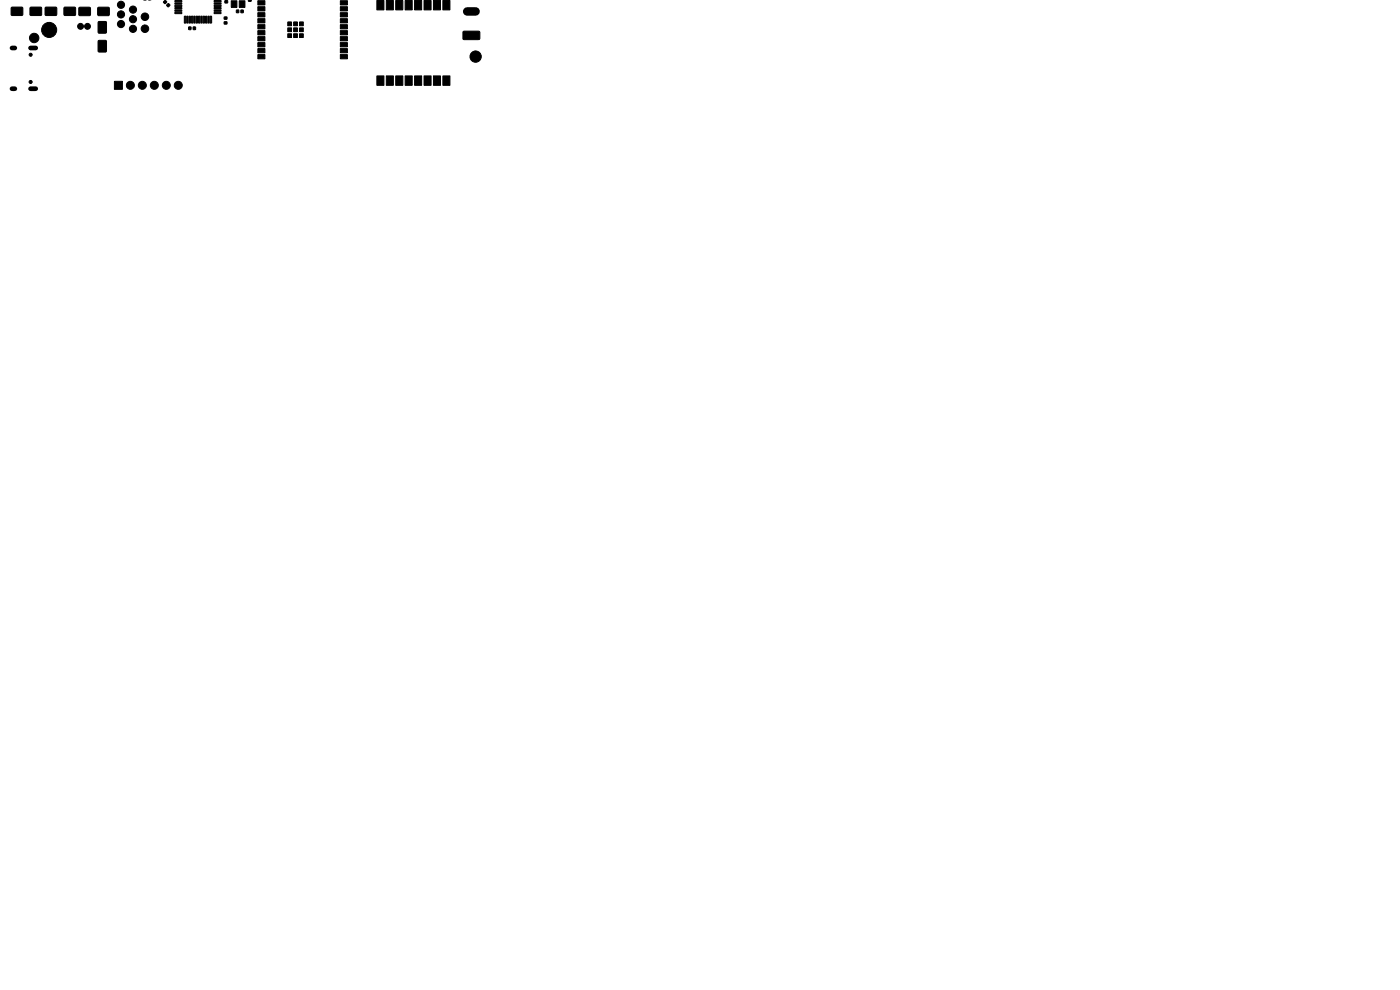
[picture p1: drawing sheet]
<svg xmlns="http://www.w3.org/2000/svg" width="297mm" height="210mm" viewBox="0 0 297 210" stroke-linecap="round" stroke-linejoin="round" font-family="sans-serif">
<g fill="#000" stroke="#000" stroke-width=".21">
<path d="M2.4 1.6h2.4v1.6h-2.4zM6.4 1.6h2.4v1.6h-2.4zM9.6 1.6h2.4v1.6h-2.4zM13.6 1.6h2.4v1.6h-2.4zM16.8 1.6h2.3v1.7h-2.3zM20.9 4.6h1.6v2.4h-1.6zM20.9 8.6h1.6v2.4h-1.6zM20.8 1.6h2.3v1.7h-2.3zM24.3 17.2h1.7v1.7h-1.7zM30.4 -.1h.7zM31.4 -.1h.7zM34.9 .1h.2l.3 .3-.4 .4-.3-.3z"/>
<path d="M35.6 .8h.2l.3 .3-.4 .4-.4-.4zM37.1 2.6h1.4l.1 .2-1.4 .1zM37.1 2.1h1.4l.1 .2-1.4 .1zM37.1 1.6h1.4l.1 .2-1.4 .1zM37.1 1.1h1.4l.1 .2-1.4 .1zM37.1 .6h1.4l.1 .2-1.4 .1zM37.1 .1h1.4l.1 .2-1.4 .1zM39.1 3.4l.3 .1-.1 1.4-.2-.1zM39.6 3.4l.3 .1-.1 1.4-.2-.1zM40.1 3.4l.3 .1-.1 1.4-.2-.1zM40 5.7h.5v.6h-.5zM40.6 3.4l.3 .1-.1 1.4-.2-.1z"/>
<path d="M41.1 3.4l.3 .1-.1 1.4-.2-.1zM41 5.7h.5v.6h-.5zM41.6 3.4l.3 .1-.1 1.4-.2-.1zM42.1 3.4l.3 .1-.1 1.4-.2-.1zM42.6 3.4l.3 .1-.1 1.4-.2-.1zM43.1 3.4l.3 .1-.1 1.4-.2-.1zM43.6 3.4l.3 .1-.1 1.4-.2-.1zM44.1 3.4l.3 .1-.1 1.4-.2-.1zM44.6 3.4l.3 .1-.1 1.4-.2-.1zM45.4 .1h1.4l.1 .2-1.4 .1zM45.4 .6h1.4l.1 .2-1.4 .1zM45.4 1.1h1.4l.1 .2-1.4 .1z"/>
<path d="M45.4 1.6h1.4l.1 .2-1.4 .1zM45.4 2.1h1.4l.1 .2-1.4 .1zM45.4 2.6h1.4l.1 .2-1.4 .1zM47.6 4.6h.5v.5h-.5zM47.6 3.6h.5v.5h-.5zM47.7 .1h.6v.5h-.6zM50.2 2.1h.4v.6h-.4zM49.1 .2h1.2v1.4h-1.2zM51.1 2.1h.5v.6h-.5zM50.8 .2h1.2v1.4h-1.2zM52.7 -.1h.6v.3l-.5 .1zM54.7 11.6h1.5v.9h-1.5z"/>
<path d="M54.7 10.3h1.5v.9h-1.5zM54.7 9h1.5v.9h-1.5zM54.7 7.8h1.5v.9h-1.5zM54.7 6.5h1.5v.9h-1.5zM54.7 5.2h1.5v.9h-1.5zM54.7 4h1.5v.9h-1.5zM54.7 2.7h1.5v.9h-1.5zM54.7 1.4h1.5v.9h-1.5zM54.7 .2h1.5v.9h-1.5zM61 4.7h.8v.8h-.8zM61 5.9h.8v.8h-.8zM61 7.2h.8v.8h-.8z"/>
<path d="M62.3 4.7h.8v.8h-.8zM62.3 5.9h.8v.8h-.8zM62.3 7.2h.8v.8h-.8zM63.5 4.7h.8v.8h-.8zM63.5 5.9h.8v.8h-.8zM63.5 7.2h.8v.8h-.8zM72.2 .2h1.5v.9h-1.5zM72.2 1.4h1.5v.9h-1.5zM72.2 2.7h1.5v.9h-1.5zM72.2 4h1.5v.9h-1.5zM72.2 5.2h1.5v.9h-1.5zM72.2 6.5h1.5v.9h-1.5z"/>
<path d="M72.2 7.8h1.5v.9h-1.5zM72.2 9h1.5v.9h-1.5zM72.2 10.3h1.5v.9h-1.5zM72.2 11.6h1.5v.9h-1.5zM80 16.1h1.4v2h-1.4zM80 .1h1.4v2h-1.4zM82 16.1h1.4v2h-1.4zM82 .1h1.4v2h-1.4zM84 16.1h1.4v2h-1.4zM84 .1h1.4v2h-1.4zM86 16.1h1.4v2h-1.4zM86 .1h1.4v2h-1.4z"/>
<path d="M88 16.1h1.4v2h-1.4zM88 .1h1.4v2h-1.4zM90 16.1h1.4v2h-1.4zM90 .1h1.4v2h-1.4zM92 16.1h1.4v2h-1.4zM92 .1h1.4v2h-1.4zM94 16.1h1.4v2h-1.4zM94 .1h1.4v2h-1.4zM98.3 6.7l3.3-.1 .2 .3v1.4l-.3 .1h-3.1l-.2-.2z"/>
<circle cx="6.5" cy="11.6" r=".32"/>
<circle cx="6.5" cy="17.4" r=".32"/>
<circle cx="7.2" cy="8.1" r="1"/>
<circle cx="10.4" cy="6.4" r="1.6"/>
<circle cx="17.1" cy="5.6" r=".63"/>
<circle cx="18.6" cy="5.6" r=".63"/>
<circle cx="25.7" cy="3.1" r=".76"/>
<circle cx="25.7" cy="5.1" r=".76"/>
<circle cx="25.7" cy="1" r=".76"/>
<circle cx="27.7" cy="18.1" r=".85"/>
<circle cx="28.2" cy="4.1" r=".76"/>
<circle cx="28.2" cy="6.1" r=".76"/>
<circle cx="28.2" cy="2" r=".76"/>
<circle cx="30.2" cy="18.1" r=".85"/>
<circle cx="30.7" cy="6.1" r=".8"/>
<circle cx="30.7" cy="3.5" r=".8"/>
<circle cx="32.7" cy="18.1" r=".85"/>
<circle cx="35.3" cy="18.1" r=".85"/>
<circle cx="37.8" cy="18.1" r=".85"/>
<circle cx="100.9" cy="12" r="1.2"/>
</g>
<path d="M99.1 2.4h1.8" fill="none" stroke="#000" stroke-width="1.8"/>
<path d="M2.6 10.2h.6M2.6 18.8h.6M6.5 10.2h1.1M6.5 18.8h1.1" fill="none" stroke="#000" stroke-width="1"/>
</svg>
